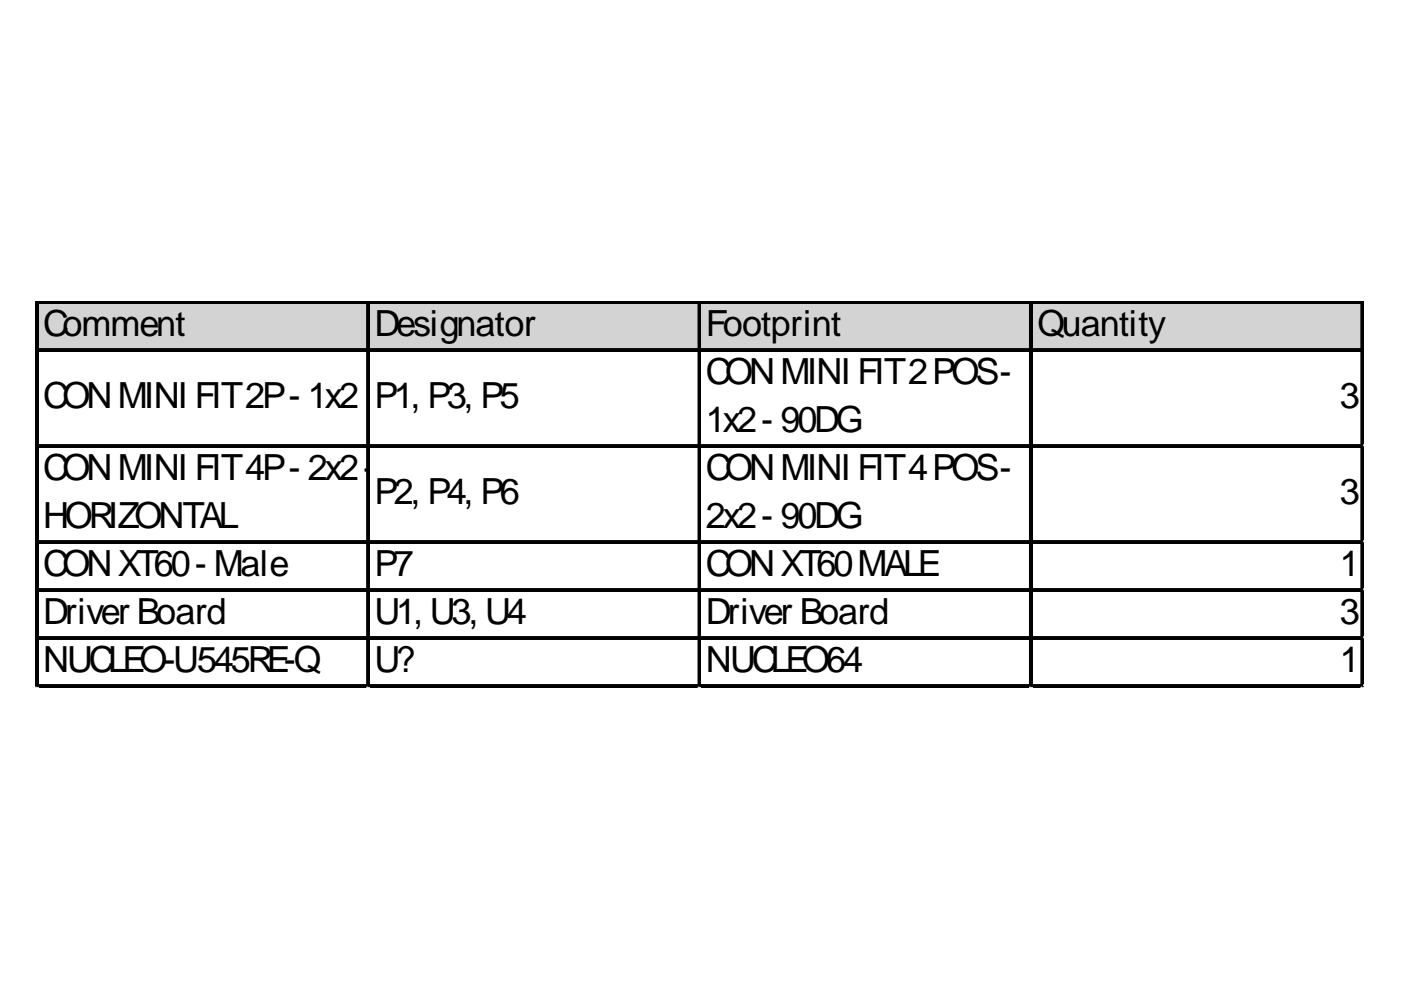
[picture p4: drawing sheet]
<svg xmlns="http://www.w3.org/2000/svg" width="297mm" height="210mm" viewBox="0 0 297 210" stroke-linecap="round" stroke-linejoin="round" font-family="sans-serif">
<defs><g id="words">
<g font-size="7.6">
<text x="9.1" y="71.3">Comment</text>
<text x="79.4" y="71.3">Designator</text>
<text x="149.7" y="71.3">Footprint</text>
<text x="219.9" y="71.3">Quantity</text>
<text x="149.7" y="81.5">CONMINI FIT2POS-</text>
<text x="9.1" y="86.6">CONMINI FIT2P- 1x2</text>
<text x="79.4" y="86.6">P1, P3, P5</text>
<text x="284.1" y="86.6">3</text>
<text x="149.7" y="91.6">1x2- 90DG</text>
<text x="9.1" y="101.8">CONMINI FIT4P- 2x2-</text>
<text x="149.7" y="101.8">CONMINI FIT4POS-</text>
<text x="79.4" y="106.9">P2, P4, P6</text>
<text x="284.1" y="106.9">3</text>
<text x="9.1" y="112">HORIZONTAL</text>
<text x="149.7" y="112">2x2- 90DG</text>
<text x="9.1" y="122.2">CONXT60- Male</text>
<text x="79.4" y="122.2">P7</text>
<text x="149.7" y="122.2">CONXT60MALE</text>
<text x="284.1" y="122.2">1</text>
<text x="9.1" y="132.4">Driver Board</text>
<text x="79.4" y="132.4">U1, U3, U4</text>
<text x="149.7" y="132.4">Driver Board</text>
<text x="284.1" y="132.4">3</text>
<text x="9.1" y="142.5">NUCLEO-U545RE-Q</text>
<text x="79.4" y="142.5">U?</text>
<text x="149.7" y="142.5">NUCLEO64</text>
<text x="284.1" y="142.5">1</text>
</g>
</g></defs>
<path d="M8.1 64.3h281.1v10.3h-281.1z" fill="#d3d3d3"/>
<path d="M7.6 63.9v81.9M8.1 63.9h281.1M8.1 74.1h281.1M77.9 64.4v81.4M148.1 64.4v81.4M218.4 64.4v81.4M288.7 64.4v81.4M8.1 94.4h281.1M8.1 114.8h281.1M8.1 124.9h281.1M8.1 135.1h281.1M8.1 145.3h281.1" fill="none" stroke="#000" stroke-width=".51"/>
<path d="M7.6 63.9h.5v81.9h-.5zM8.1 63.9h281.1v.5h-281.1zM8.1 74.1h281.1v.5h-281.1zM77.9 64.4h.5v81.4h-.5zM148.1 64.4h.6v81.4h-.6zM218.4 64.4h.5v81.4h-.5zM288.7 64.4h.5v81.4h-.5zM8.1 94.4h281.1v.5h-281.1zM8.1 114.8h281.1v.5h-281.1zM8.1 124.9h281.1v.5h-281.1zM8.1 135.1h281.1v.5h-281.1zM8.1 145.3h281.1v.5h-281.1z" fill="#000"/>
<path d="M7.6 145.8h.1" fill="none" stroke="#e0e0e0" stroke-width=".51"/>
<path d="M7.6 145.8h.5z" fill="#e0e0e0"/>
<path d="M77.9 145.8h.1" fill="none" stroke="#e0e0e0" stroke-width=".51"/>
<path d="M77.9 145.8h.5z" fill="#e0e0e0"/>
<path d="M148.1 145.8h.1" fill="none" stroke="#e0e0e0" stroke-width=".51"/>
<path d="M148.1 145.8h.6z" fill="#e0e0e0"/>
<path d="M218.4 145.8h.1" fill="none" stroke="#e0e0e0" stroke-width=".51"/>
<path d="M218.4 145.8h.5z" fill="#e0e0e0"/>
<path d="M288.7 145.8h.1" fill="none" stroke="#e0e0e0" stroke-width=".51"/>
<path d="M288.7 145.8h.5z" fill="#e0e0e0"/>
<path d="M289.2 94.4h.1" fill="none" stroke="#e0e0e0" stroke-width=".51"/>
<path d="M289.2 94.4v.5z" fill="#e0e0e0"/>
<path d="M289.2 114.8h.1" fill="none" stroke="#e0e0e0" stroke-width=".51"/>
<path d="M289.2 114.8v.5z" fill="#e0e0e0"/>
<path d="M289.2 124.9h.1" fill="none" stroke="#e0e0e0" stroke-width=".51"/>
<path d="M289.2 124.9v.5z" fill="#e0e0e0"/>
<path d="M289.2 135.1h.1" fill="none" stroke="#e0e0e0" stroke-width=".51"/>
<path d="M289.2 135.1v.5z" fill="#e0e0e0"/>
<path d="M289.2 145.3h.1" fill="none" stroke="#e0e0e0" stroke-width=".51"/>
<path d="M289.2 145.3v.5z" fill="#e0e0e0"/>
<use href="#words"/>
</svg>
